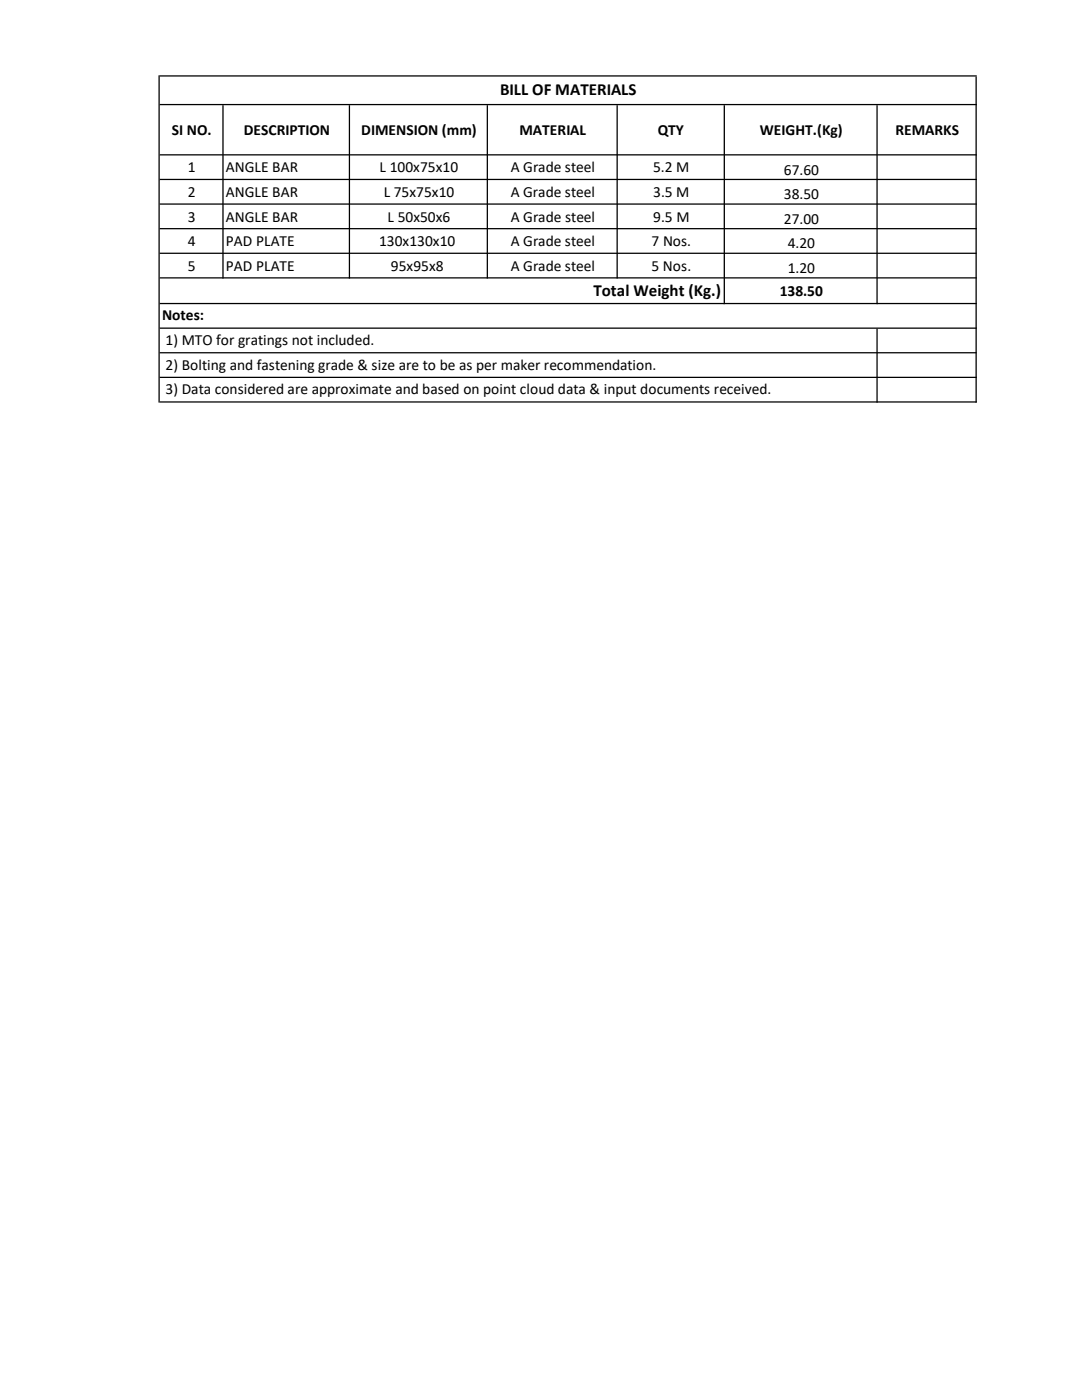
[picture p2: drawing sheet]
<svg xmlns="http://www.w3.org/2000/svg" width="216mm" height="279mm" viewBox="0 0 216 279" stroke-linecap="round" stroke-linejoin="round" font-family="sans-serif">
<defs><g id="words">
<g font-size="3.4">
<text x="99.8" y="19">BILL OF MATERIALS</text>
<text x="118.4" y="59">Total Weight (Kg.)</text>
</g>
<g font-size="3.1">
<text x="34.3" y="26.9">SI NO.</text>
<text x="48.7" y="26.9">DESCRIPTION</text>
<text x="72.1" y="26.9">DIMENSION (mm)</text>
<text x="103.7" y="26.9">MATERIAL</text>
<text x="131.2" y="27">QTY</text>
<text x="151.6" y="26.9">WEIGHT.(Kg)</text>
<text x="178.7" y="26.9">REMARKS</text>
<text x="37.5" y="34.4">1</text>
<text x="45.1" y="34.4">ANGLE BAR</text>
<text x="75.8" y="34.4">L 100x75x10</text>
<text x="101.9" y="34.4">A Grade steel</text>
<text x="130.3" y="34.4">5.2 M</text>
<text x="156.4" y="34.8">67.60</text>
<text x="37.5" y="39.3">2</text>
<text x="45.1" y="39.3">ANGLE BAR</text>
<text x="76.6" y="39.3">L 75x75x10</text>
<text x="101.9" y="39.3">A Grade steel</text>
<text x="130.4" y="39.3">3.5 M</text>
<text x="156.4" y="39.8">38.50</text>
<text x="37.5" y="44.2">3</text>
<text x="45.1" y="44.2">ANGLE BAR</text>
<text x="77.3" y="44.2">L 50x50x6</text>
<text x="101.9" y="44.2">A Grade steel</text>
<text x="130.4" y="44.2">9.5 M</text>
<text x="156.4" y="44.7">27.00</text>
<text x="37.5" y="49.1">4</text>
<text x="45.1" y="49.1">PAD PLATE</text>
<text x="75.6" y="49.1">130x130x10</text>
<text x="101.9" y="49.1">A Grade steel</text>
<text x="130" y="49.1">7 Nos.</text>
<text x="157.2" y="49.6">4.20</text>
<text x="37.5" y="54.1">5</text>
<text x="45.1" y="54.1">PAD PLATE</text>
<text x="78" y="54.1">95x95x8</text>
<text x="101.9" y="54.1">A Grade steel</text>
<text x="130" y="54.1">5 Nos.</text>
<text x="155.6" y="59.1">138.50</text>
<text x="157.2" y="54.5">1.20</text>
<text x="32.3" y="63.9">Notes:</text>
<text x="33" y="68.8">1) MTO for gratings not included.</text>
<text x="33" y="73.7">2) Bolting and fastening grade &amp; size are to be as per maker recommendation.</text>
<text x="33" y="78.7">3) Data considered are approximate and based on point cloud data &amp; input documents received.</text>
</g>
</g></defs>
<g fill="#000">
<path d="M31.9 15h163v.3h-163zM31.9 20.7h163v.3h-163zM31.9 30.8h163v.2h-163zM31.9 35.7h163v.2h-163zM31.9 40.6h163v.3h-163zM31.9 45.5h163v.3h-163zM31.9 50.4h163v.3h-163zM31.9 55.3h163v.3h-163zM31.9 60.5h163v.2h-163zM31.9 65.4h163v.2h-163zM31.9 70.3h163v.2h-163zM31.9 75.2h163v.2h-163zM31.9 80.1h163v.2h-163z" fill-rule="evenodd"/>
<path d="M174.9 21h.2v39.7h-.2zM31.6 15h.3v65.3h-.3zM194.6 15.3h.3v65h-.3zM44.4 21h.2v34.6h-.2zM69.6 21h.2v34.6h-.2zM97.1 21h.3v34.6h-.3zM123 21h.3v34.6h-.3zM144.4 21h.3v39.7h-.3zM174.9 65.6h.2v14.7h-.2z" fill-rule="evenodd"/>
</g>
<use href="#words"/>
</svg>
